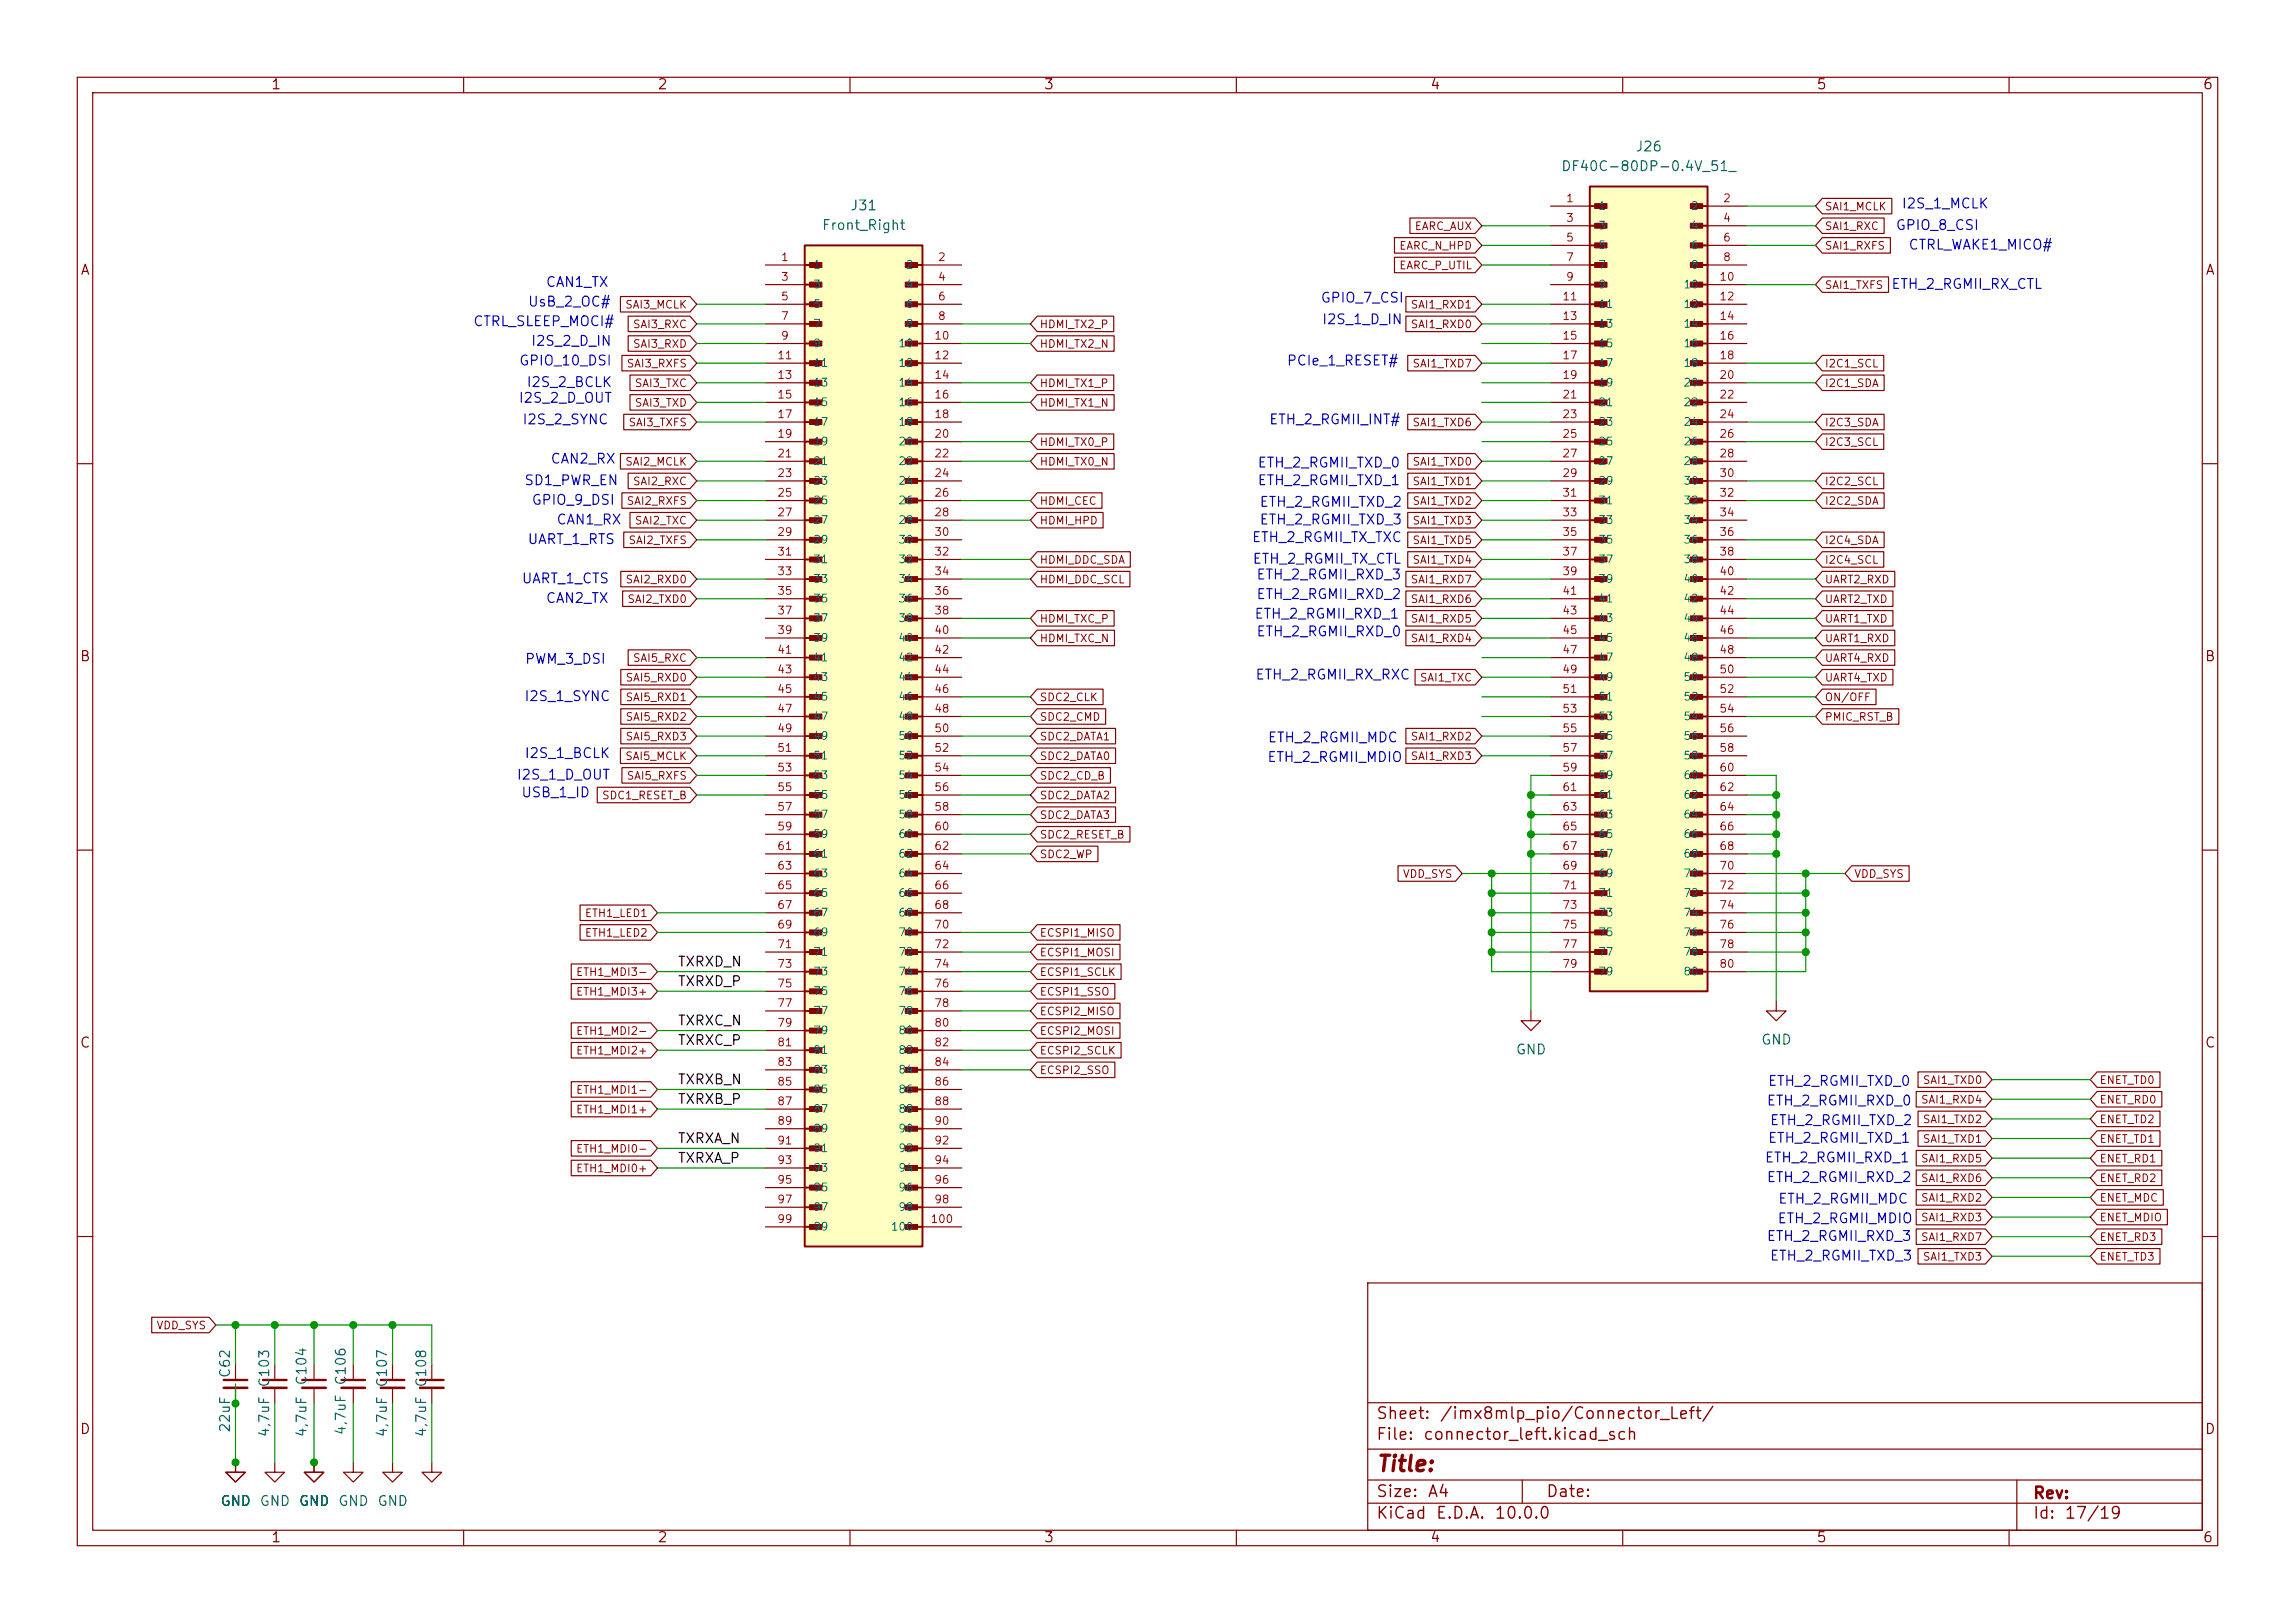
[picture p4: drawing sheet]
<svg xmlns="http://www.w3.org/2000/svg" width="297mm" height="210mm" viewBox="0 0 297 210" stroke-linecap="round" stroke-linejoin="round" font-family="sans-serif">
<defs><g id="words">
<text font-size="2" fill="#840000" x="178" y="190.9">Title:</text>
<g font-size="1.5" fill="#840000">
<text x="178" y="184">Sheet:</text>
<text x="186.2" y="184">/imx8mlp_pio/Connector_Left/</text>
<text x="178" y="186.7">File:</text>
<text x="184.1" y="186.7">connector_left.kicad_sch</text>
<text x="178" y="196.9">KiCad</text>
<text x="178" y="194.1">Size:</text>
<text x="184.7" y="194.1">A4</text>
<text x="185.7" y="196.9">E.D.A.</text>
<text x="193.3" y="196.9">10.0.0</text>
<text x="200" y="194.1">Date:</text>
<text x="263" y="194.3">Rev:</text>
<text x="263" y="196.9">Id:</text>
<text x="267.1" y="196.9">17/19</text>
</g>
<g font-size="1.3" fill="#840000">
<text x="35" y="11.9">1</text>
<text x="85" y="11.9">2</text>
<text x="135" y="11.9">3</text>
<text x="185" y="11.9">4</text>
<text x="235" y="11.9">5</text>
<text x="285" y="11.9">6</text>
<text x="10.3" y="35.9">A</text>
<text x="285.3" y="35.9">A</text>
<text x="10.3" y="85.9">B</text>
<text x="285.3" y="85.9">B</text>
<text x="10.3" y="135.9">C</text>
<text x="285.3" y="135.9">C</text>
<text x="10.3" y="185.9">D</text>
<text x="285.3" y="185.9">D</text>
<text x="35" y="199.9">1</text>
<text x="85" y="199.9">2</text>
<text x="135" y="199.9">3</text>
<text x="185" y="199.9">4</text>
<text x="235" y="199.9">5</text>
<text x="285" y="199.9">6</text>
</g>
<g font-size="1.3" fill="#006464">
<text x="201.9" y="22.5">DF40C-80DP-0.4V_51_</text>
<text x="211.6" y="19.9">J26</text>
<text x="110" y="27.5">J31</text>
<text x="106.3" y="30.1">Front_Right</text>
<text x="196.1" y="136.8">GND</text>
<text x="227.8" y="135.5">GND</text>
<text x="30.1" y="178.4" transform="rotate(-90 30.1 178.4)">C62</text>
<text x="35.2" y="179.6" transform="rotate(-90 35.2 179.6)">C103</text>
<text x="40" y="179.4" transform="rotate(-90 40 179.4)">C104</text>
<text x="45.1" y="179.4" transform="rotate(-90 45.1 179.4)">C106</text>
<text x="50.4" y="179.6" transform="rotate(-90 50.4 179.6)">C107</text>
<text x="55.5" y="179.6" transform="rotate(-90 55.5 179.6)">C108</text>
<text x="30.1" y="185.5" transform="rotate(-90 30.1 185.5)">22uF</text>
<text x="45.1" y="185.8" transform="rotate(-90 45.1 185.8)">4,7uF</text>
<text x="35.2" y="186.1" transform="rotate(-90 35.2 186.1)">4,7uF</text>
<text x="40" y="186.1" transform="rotate(-90 40 186.1)">4,7uF</text>
<text x="50.4" y="186.1" transform="rotate(-90 50.4 186.1)">4,7uF</text>
<text x="55.5" y="186.1" transform="rotate(-90 55.5 186.1)">4,7uF</text>
<text x="28.4" y="195.2">GND</text>
<text x="33.5" y="195.2">GND</text>
<text x="38.6" y="195.2">GND</text>
<text x="43.7" y="195.2">GND</text>
<text x="48.8" y="195.2">GND</text>
</g>
<g font-size="1.3" fill="#0000c2">
<text x="246" y="27.3">I2S_1_MCLK</text>
<text x="245.2" y="30.1">GPIO_8_CSI</text>
<text x="246.9" y="32.6">CTRL_WAKE1_MICO#</text>
<text x="68.2" y="40">UsB_2_OC#</text>
<text x="70.6" y="37.4">CAN1_TX</text>
<text x="170.8" y="39.5">GPIO_7_CSI</text>
<text x="244.7" y="37.7">ETH_2_RGMII_RX_CTL</text>
<text x="61.2" y="42.5">CTRL_SLEEP_MOCI#</text>
<text x="67.1" y="47.6">GPIO_10_DSI</text>
<text x="68.6" y="45.1">I2S_2_D_IN</text>
<text x="166.4" y="47.6">PCIe_1_RESET#</text>
<text x="171" y="42.3">I2S_1_D_IN</text>
<text x="67" y="52.4">I2S_2_D_OUT</text>
<text x="68.1" y="50.4">I2S_2_BCLK</text>
<text x="67.5" y="55.2">I2S_2_SYNC</text>
<text x="164.2" y="55.2">ETH_2_RGMII_INT#</text>
<text x="67.8" y="63.1">SD1_PWR_EN</text>
<text x="68.7" y="65.6">GPIO_9_DSI</text>
<text x="71.2" y="60.3">CAN2_RX</text>
<text x="162.7" y="60.8">ETH_2_RGMII_TXD_0</text>
<text x="162.7" y="63.1">ETH_2_RGMII_TXD_1</text>
<text x="162.9" y="65.9">ETH_2_RGMII_TXD_2</text>
<text x="68.2" y="70.7">UART_1_RTS</text>
<text x="71.9" y="68.2">CAN1_RX</text>
<text x="161.9" y="70.5">ETH_2_RGMII_TX_TXC</text>
<text x="162.9" y="68.2">ETH_2_RGMII_TXD_3</text>
<text x="67.4" y="75.8">UART_1_CTS</text>
<text x="162" y="73.3">ETH_2_RGMII_TX_CTL</text>
<text x="162.5" y="75.3">ETH_2_RGMII_RXD_3</text>
<text x="162.5" y="77.8">ETH_2_RGMII_RXD_2</text>
<text x="70.6" y="78.3">CAN2_TX</text>
<text x="162.3" y="80.4">ETH_2_RGMII_RXD_1</text>
<text x="162.5" y="82.7">ETH_2_RGMII_RXD_0</text>
<text x="67.8" y="86.2">PWM_3_DSI</text>
<text x="162.4" y="88.2">ETH_2_RGMII_RX_RXC</text>
<text x="67.8" y="91">I2S_1_SYNC</text>
<text x="66.8" y="101.2">I2S_1_D_OUT</text>
<text x="67.8" y="98.4">I2S_1_BCLK</text>
<text x="163.9" y="98.9">ETH_2_RGMII_MDIO</text>
<text x="164" y="96.4">ETH_2_RGMII_MDC</text>
<text x="67.4" y="103.5">USB_1_ID</text>
<text x="228.6" y="143.4">ETH_2_RGMII_RXD_0</text>
<text x="228.7" y="140.8">ETH_2_RGMII_TXD_0</text>
<text x="228.7" y="148.2">ETH_2_RGMII_TXD_1</text>
<text x="229" y="145.9">ETH_2_RGMII_TXD_2</text>
<text x="228.3" y="150.7">ETH_2_RGMII_RXD_1</text>
<text x="228.6" y="153.3">ETH_2_RGMII_RXD_2</text>
<text x="228.6" y="160.9">ETH_2_RGMII_RXD_3</text>
<text x="229.9" y="158.6">ETH_2_RGMII_MDIO</text>
<text x="230" y="156.1">ETH_2_RGMII_MDC</text>
<text x="229" y="163.4">ETH_2_RGMII_TXD_3</text>
</g>
<g font-size="1.3" fill="#0f0f0f">
<text x="87.6" y="125.4">TXRXD_N</text>
<text x="87.6" y="127.9">TXRXD_P</text>
<text x="87.6" y="135.5">TXRXC_P</text>
<text x="87.6" y="133">TXRXC_N</text>
<text x="87.6" y="143.2">TXRXB_P</text>
<text x="87.6" y="140.6">TXRXB_N</text>
<text x="87.6" y="148.2">TXRXA_N</text>
<text x="87.6" y="150.8">TXRXA_P</text>
</g>
<g font-size="1" fill="#a90000">
<text x="202.6" y="26.4">1</text>
<text x="202.6" y="29">3</text>
<text x="222.9" y="26.4">2</text>
<text x="222.9" y="29">4</text>
<text x="101" y="34">1</text>
<text x="121.3" y="34">2</text>
<text x="202.6" y="31.5">5</text>
<text x="202.6" y="34">7</text>
<text x="222.9" y="31.5">6</text>
<text x="222.9" y="34">8</text>
<text x="101" y="36.6">3</text>
<text x="101" y="39.1">5</text>
<text x="101" y="41.7">7</text>
<text x="121.3" y="36.6">4</text>
<text x="121.3" y="39.1">6</text>
<text x="121.3" y="41.7">8</text>
<text x="202.1" y="39.1">11</text>
<text x="202.1" y="41.7">13</text>
<text x="202.6" y="36.6">9</text>
<text x="222.4" y="36.6">10</text>
<text x="222.4" y="39.1">12</text>
<text x="222.4" y="41.7">14</text>
<text x="100.5" y="46.7">11</text>
<text x="101" y="44.2">9</text>
<text x="120.8" y="44.2">10</text>
<text x="120.8" y="46.7">12</text>
<text x="202.1" y="44.2">15</text>
<text x="202.1" y="46.7">17</text>
<text x="222.4" y="44.2">16</text>
<text x="222.4" y="46.7">18</text>
<text x="100.5" y="49.3">13</text>
<text x="100.5" y="51.8">15</text>
<text x="120.8" y="49.3">14</text>
<text x="120.8" y="51.8">16</text>
<text x="202.1" y="49.3">19</text>
<text x="202.1" y="51.8">21</text>
<text x="222.4" y="49.3">20</text>
<text x="222.4" y="51.8">22</text>
<text x="100.5" y="54.4">17</text>
<text x="100.5" y="56.9">19</text>
<text x="100.5" y="59.4">21</text>
<text x="120.8" y="54.4">18</text>
<text x="120.8" y="56.9">20</text>
<text x="120.8" y="59.4">22</text>
<text x="202.1" y="54.4">23</text>
<text x="202.1" y="56.9">25</text>
<text x="202.1" y="59.4">27</text>
<text x="222.4" y="54.4">24</text>
<text x="222.4" y="56.9">26</text>
<text x="222.4" y="59.4">28</text>
<text x="100.5" y="62">23</text>
<text x="100.5" y="64.5">25</text>
<text x="120.8" y="62">24</text>
<text x="120.8" y="64.5">26</text>
<text x="202.1" y="62">29</text>
<text x="202.1" y="64.5">31</text>
<text x="222.4" y="62">30</text>
<text x="222.4" y="64.5">32</text>
<text x="100.5" y="67.1">27</text>
<text x="100.5" y="69.6">29</text>
<text x="120.8" y="67.1">28</text>
<text x="120.8" y="69.6">30</text>
<text x="202.1" y="67.1">33</text>
<text x="202.1" y="69.6">35</text>
<text x="222.4" y="67.1">34</text>
<text x="222.4" y="69.6">36</text>
<text x="100.5" y="72.1">31</text>
<text x="100.5" y="74.7">33</text>
<text x="100.5" y="77.2">35</text>
<text x="120.8" y="72.1">32</text>
<text x="120.8" y="74.7">34</text>
<text x="120.8" y="77.2">36</text>
<text x="202.1" y="72.1">37</text>
<text x="202.1" y="74.7">39</text>
<text x="202.1" y="77.2">41</text>
<text x="222.4" y="72.1">38</text>
<text x="222.4" y="74.7">40</text>
<text x="222.4" y="77.2">42</text>
<text x="100.5" y="79.8">37</text>
<text x="100.5" y="82.3">39</text>
<text x="120.8" y="79.8">38</text>
<text x="120.8" y="82.3">40</text>
<text x="202.1" y="79.8">43</text>
<text x="202.1" y="82.3">45</text>
<text x="222.4" y="79.8">44</text>
<text x="222.4" y="82.3">46</text>
<text x="100.5" y="84.8">41</text>
<text x="100.5" y="87.4">43</text>
<text x="100.5" y="89.9">45</text>
<text x="120.8" y="84.8">42</text>
<text x="120.8" y="87.4">44</text>
<text x="120.8" y="89.9">46</text>
<text x="202.1" y="84.8">47</text>
<text x="202.1" y="87.4">49</text>
<text x="202.1" y="89.9">51</text>
<text x="222.4" y="84.8">48</text>
<text x="222.4" y="87.4">50</text>
<text x="222.4" y="89.9">52</text>
<text x="100.5" y="92.5">47</text>
<text x="100.5" y="95">49</text>
<text x="120.8" y="92.5">48</text>
<text x="120.8" y="95">50</text>
<text x="202.1" y="92.5">53</text>
<text x="202.1" y="95">55</text>
<text x="222.4" y="92.5">54</text>
<text x="222.4" y="95">56</text>
<text x="100.5" y="97.5">51</text>
<text x="100.5" y="100.1">53</text>
<text x="120.8" y="97.5">52</text>
<text x="120.8" y="100.1">54</text>
<text x="202.1" y="97.5">57</text>
<text x="202.1" y="100.1">59</text>
<text x="222.4" y="97.5">58</text>
<text x="222.4" y="100.1">60</text>
<text x="100.5" y="102.6">55</text>
<text x="100.5" y="105.2">57</text>
<text x="100.5" y="107.7">59</text>
<text x="120.8" y="102.6">56</text>
<text x="120.8" y="105.2">58</text>
<text x="120.8" y="107.7">60</text>
<text x="202.1" y="102.6">61</text>
<text x="202.1" y="105.2">63</text>
<text x="202.1" y="107.7">65</text>
<text x="222.4" y="102.6">62</text>
<text x="222.4" y="105.2">64</text>
<text x="222.4" y="107.7">66</text>
<text x="100.5" y="110.2">61</text>
<text x="100.5" y="112.8">63</text>
<text x="120.8" y="110.2">62</text>
<text x="120.8" y="112.8">64</text>
<text x="202.1" y="110.2">67</text>
<text x="202.1" y="112.8">69</text>
<text x="222.4" y="110.2">68</text>
<text x="222.4" y="112.8">70</text>
<text x="100.5" y="115.3">65</text>
<text x="100.5" y="117.9">67</text>
<text x="120.8" y="115.3">66</text>
<text x="120.8" y="117.9">68</text>
<text x="202.1" y="115.3">71</text>
<text x="202.1" y="117.9">73</text>
<text x="222.4" y="115.3">72</text>
<text x="222.4" y="117.9">74</text>
<text x="100.5" y="120.4">69</text>
<text x="100.5" y="122.9">71</text>
<text x="100.5" y="125.5">73</text>
<text x="120.8" y="120.4">70</text>
<text x="120.8" y="122.9">72</text>
<text x="120.8" y="125.5">74</text>
<text x="202.1" y="120.4">75</text>
<text x="202.1" y="122.9">77</text>
<text x="202.1" y="125.5">79</text>
<text x="222.4" y="120.4">76</text>
<text x="222.4" y="122.9">78</text>
<text x="222.4" y="125.5">80</text>
<text x="100.5" y="128">75</text>
<text x="100.5" y="130.6">77</text>
<text x="120.8" y="128">76</text>
<text x="120.8" y="130.6">78</text>
<text x="100.5" y="133.1">79</text>
<text x="100.5" y="135.6">81</text>
<text x="120.8" y="133.1">80</text>
<text x="120.8" y="135.6">82</text>
<text x="100.5" y="138.2">83</text>
<text x="100.5" y="140.7">85</text>
<text x="100.5" y="143.3">87</text>
<text x="120.8" y="138.2">84</text>
<text x="120.8" y="140.7">86</text>
<text x="120.8" y="143.3">88</text>
<text x="100.5" y="145.8">89</text>
<text x="100.5" y="148.3">91</text>
<text x="120.8" y="145.8">90</text>
<text x="120.8" y="148.3">92</text>
<text x="100.5" y="150.9">93</text>
<text x="100.5" y="153.4">95</text>
<text x="100.5" y="156">97</text>
<text x="120.8" y="150.9">94</text>
<text x="120.8" y="153.4">96</text>
<text x="120.8" y="156">98</text>
<text x="100.5" y="158.5">99</text>
<text x="120.3" y="158.5">100</text>
</g>
<g font-size="1" fill="#006464">
<text x="206.8" y="27.4">1</text>
<text x="206.8" y="29.9">3</text>
<text x="218.7" y="27.4">2</text>
<text x="218.7" y="29.9">4</text>
<text x="105.2" y="35">1</text>
<text x="117.1" y="35">2</text>
<text x="206.8" y="32.5">5</text>
<text x="206.8" y="35">7</text>
<text x="218.7" y="32.5">6</text>
<text x="218.7" y="35">8</text>
<text x="105.2" y="37.6">3</text>
<text x="105.2" y="40.1">5</text>
<text x="117.1" y="37.6">4</text>
<text x="117.1" y="40.1">6</text>
<text x="206.8" y="37.6">9</text>
<text x="206.8" y="40.1">11</text>
<text x="217.8" y="37.6">10</text>
<text x="217.8" y="40.1">12</text>
<text x="105.2" y="42.6">7</text>
<text x="105.2" y="45.2">9</text>
<text x="105.2" y="47.7">11</text>
<text x="116.2" y="45.2">10</text>
<text x="116.2" y="47.7">12</text>
<text x="117.1" y="42.6">8</text>
<text x="206.8" y="42.6">13</text>
<text x="206.8" y="45.2">15</text>
<text x="206.8" y="47.7">17</text>
<text x="217.8" y="42.6">14</text>
<text x="217.8" y="45.2">16</text>
<text x="217.8" y="47.7">18</text>
<text x="105.2" y="50.3">13</text>
<text x="105.2" y="52.8">15</text>
<text x="116.2" y="50.3">14</text>
<text x="116.2" y="52.8">16</text>
<text x="206.8" y="50.3">19</text>
<text x="206.8" y="52.8">21</text>
<text x="217.8" y="50.3">20</text>
<text x="217.8" y="52.8">22</text>
<text x="105.2" y="55.3">17</text>
<text x="105.2" y="57.9">19</text>
<text x="116.2" y="55.3">18</text>
<text x="116.2" y="57.9">20</text>
<text x="206.8" y="55.3">23</text>
<text x="206.8" y="57.9">25</text>
<text x="217.8" y="55.3">24</text>
<text x="217.8" y="57.9">26</text>
<text x="105.2" y="60.4">21</text>
<text x="105.2" y="63">23</text>
<text x="105.2" y="65.5">25</text>
<text x="116.2" y="60.4">22</text>
<text x="116.2" y="63">24</text>
<text x="116.2" y="65.5">26</text>
<text x="206.8" y="60.4">27</text>
<text x="206.8" y="63">29</text>
<text x="206.8" y="65.5">31</text>
<text x="217.8" y="60.4">28</text>
<text x="217.8" y="63">30</text>
<text x="217.8" y="65.5">32</text>
<text x="105.2" y="68">27</text>
<text x="105.2" y="70.6">29</text>
<text x="116.2" y="68">28</text>
<text x="116.2" y="70.6">30</text>
<text x="206.8" y="68">33</text>
<text x="206.8" y="70.6">35</text>
<text x="217.8" y="68">34</text>
<text x="217.8" y="70.6">36</text>
<text x="105.2" y="73.1">31</text>
<text x="105.2" y="75.7">33</text>
<text x="116.2" y="73.1">32</text>
<text x="116.2" y="75.7">34</text>
<text x="206.8" y="73.1">37</text>
<text x="206.8" y="75.7">39</text>
<text x="217.8" y="73.1">38</text>
<text x="217.8" y="75.7">40</text>
<text x="105.2" y="78.2">35</text>
<text x="105.2" y="80.7">37</text>
<text x="105.2" y="83.3">39</text>
<text x="116.2" y="78.2">36</text>
<text x="116.2" y="80.7">38</text>
<text x="116.2" y="83.3">40</text>
<text x="206.8" y="78.2">41</text>
<text x="206.8" y="80.7">43</text>
<text x="206.8" y="83.3">45</text>
<text x="217.8" y="78.2">42</text>
<text x="217.8" y="80.7">44</text>
<text x="217.8" y="83.3">46</text>
<text x="105.2" y="85.8">41</text>
<text x="105.2" y="88.4">43</text>
<text x="116.2" y="85.8">42</text>
<text x="116.2" y="88.4">44</text>
<text x="206.8" y="85.8">47</text>
<text x="206.8" y="88.4">49</text>
<text x="217.8" y="85.8">48</text>
<text x="217.8" y="88.4">50</text>
<text x="105.2" y="90.9">45</text>
<text x="105.2" y="93.4">47</text>
<text x="105.2" y="96">49</text>
<text x="116.2" y="90.9">46</text>
<text x="116.2" y="93.4">48</text>
<text x="116.2" y="96">50</text>
<text x="206.8" y="90.9">51</text>
<text x="206.8" y="93.4">53</text>
<text x="206.8" y="96">55</text>
<text x="217.8" y="90.9">52</text>
<text x="217.8" y="93.4">54</text>
<text x="217.8" y="96">56</text>
<text x="105.2" y="98.5">51</text>
<text x="105.2" y="101.1">53</text>
<text x="116.2" y="98.5">52</text>
<text x="116.2" y="101.1">54</text>
<text x="206.8" y="98.5">57</text>
<text x="206.8" y="101.1">59</text>
<text x="217.8" y="98.5">58</text>
<text x="217.8" y="101.1">60</text>
<text x="105.2" y="103.6">55</text>
<text x="105.2" y="106.1">57</text>
<text x="116.2" y="103.6">56</text>
<text x="116.2" y="106.1">58</text>
<text x="206.8" y="103.6">61</text>
<text x="206.8" y="106.1">63</text>
<text x="217.8" y="103.6">62</text>
<text x="217.8" y="106.1">64</text>
<text x="105.2" y="108.7">59</text>
<text x="105.2" y="111.2">61</text>
<text x="105.2" y="113.8">63</text>
<text x="116.2" y="108.7">60</text>
<text x="116.2" y="111.2">62</text>
<text x="116.2" y="113.8">64</text>
<text x="206.8" y="108.7">65</text>
<text x="206.8" y="111.2">67</text>
<text x="206.8" y="113.8">69</text>
<text x="217.8" y="108.7">66</text>
<text x="217.8" y="111.2">68</text>
<text x="217.8" y="113.8">70</text>
<text x="105.2" y="116.3">65</text>
<text x="105.2" y="118.8">67</text>
<text x="116.2" y="116.3">66</text>
<text x="116.2" y="118.8">68</text>
<text x="206.8" y="116.3">71</text>
<text x="206.8" y="118.8">73</text>
<text x="217.8" y="116.3">72</text>
<text x="217.8" y="118.8">74</text>
<text x="105.2" y="121.4">69</text>
<text x="105.2" y="123.9">71</text>
<text x="116.2" y="121.4">70</text>
<text x="116.2" y="123.9">72</text>
<text x="206.8" y="121.4">75</text>
<text x="206.8" y="123.9">77</text>
<text x="217.8" y="121.4">76</text>
<text x="217.8" y="123.9">78</text>
<text x="105.2" y="126.5">73</text>
<text x="105.2" y="129">75</text>
<text x="105.2" y="131.5">77</text>
<text x="116.2" y="126.5">74</text>
<text x="116.2" y="129">76</text>
<text x="116.2" y="131.5">78</text>
<text x="206.8" y="126.5">79</text>
<text x="217.8" y="126.5">80</text>
<text x="105.2" y="134.1">79</text>
<text x="105.2" y="136.6">81</text>
<text x="116.2" y="134.1">80</text>
<text x="116.2" y="136.6">82</text>
<text x="105.2" y="139.2">83</text>
<text x="105.2" y="141.7">85</text>
<text x="116.2" y="139.2">84</text>
<text x="116.2" y="141.7">86</text>
<text x="105.2" y="144.2">87</text>
<text x="105.2" y="146.8">89</text>
<text x="105.2" y="149.3">91</text>
<text x="116.2" y="144.2">88</text>
<text x="116.2" y="146.8">90</text>
<text x="116.2" y="149.3">92</text>
<text x="105.2" y="151.9">93</text>
<text x="105.2" y="154.4">95</text>
<text x="116.2" y="151.9">94</text>
<text x="116.2" y="154.4">96</text>
<text x="105.2" y="156.9">97</text>
<text x="105.2" y="159.5">99</text>
<text x="115.2" y="159.5">100</text>
<text x="116.2" y="156.9">98</text>
</g>
<g font-size="1" fill="#840000">
<text x="236.1" y="27.5">SAI1_MCLK</text>
<text x="181" y="32.6">EARC_N_HPD</text>
<text x="181" y="35.1">EARC_P_UTIL</text>
<text x="183" y="30">EARC_AUX</text>
<text x="236.1" y="30">SAI1_RXC</text>
<text x="236.1" y="32.6">SAI1_RXFS</text>
<text x="80.8" y="40.2">SAI3_MCLK</text>
<text x="182.5" y="40.2">SAI1_RXD1</text>
<text x="236.1" y="37.6">SAI1_TXFS</text>
<text x="81" y="47.8">SAI3_RXFS</text>
<text x="81.8" y="45.3">SAI3_RXD</text>
<text x="81.8" y="42.7">SAI3_RXC</text>
<text x="134.5" y="45.3">HDMI_TX2_N</text>
<text x="134.5" y="42.7">HDMI_TX2_P</text>
<text x="182.5" y="42.7">SAI1_RXD0</text>
<text x="182.7" y="47.8">SAI1_TXD7</text>
<text x="236.1" y="47.8">I2C1_SCL</text>
<text x="82.1" y="50.3">SAI3_TXC</text>
<text x="82.1" y="52.9">SAI3_TXD</text>
<text x="134.5" y="50.3">HDMI_TX1_P</text>
<text x="134.5" y="52.9">HDMI_TX1_N</text>
<text x="236.1" y="50.3">I2C1_SDA</text>
<text x="81.3" y="55.4">SAI3_TXFS</text>
<text x="134.5" y="58">HDMI_TX0_P</text>
<text x="182.7" y="55.4">SAI1_TXD6</text>
<text x="236.1" y="58">I2C3_SCL</text>
<text x="236.1" y="55.4">I2C3_SDA</text>
<text x="80.8" y="60.5">SAI2_MCLK</text>
<text x="81" y="65.6">SAI2_RXFS</text>
<text x="81.8" y="63">SAI2_RXC</text>
<text x="134.5" y="60.5">HDMI_TX0_N</text>
<text x="134.5" y="65.6">HDMI_CEC</text>
<text x="182.7" y="63">SAI1_TXD1</text>
<text x="182.7" y="65.6">SAI1_TXD2</text>
<text x="182.7" y="60.5">SAI1_TXD0</text>
<text x="236.1" y="65.6">I2C2_SDA</text>
<text x="236.1" y="63">I2C2_SCL</text>
<text x="81.3" y="70.7">SAI2_TXFS</text>
<text x="82.1" y="68.1">SAI2_TXC</text>
<text x="134.5" y="68.1">HDMI_HPD</text>
<text x="182.7" y="68.1">SAI1_TXD3</text>
<text x="182.7" y="70.7">SAI1_TXD5</text>
<text x="236.1" y="70.7">I2C4_SDA</text>
<text x="80.9" y="75.7">SAI2_RXD0</text>
<text x="134.5" y="73.2">HDMI_DDC_SDA</text>
<text x="134.5" y="75.7">HDMI_DDC_SCL</text>
<text x="182.5" y="75.7">SAI1_RXD7</text>
<text x="182.7" y="73.2">SAI1_TXD4</text>
<text x="236.1" y="75.7">UART2_RXD</text>
<text x="236.1" y="73.2">I2C4_SCL</text>
<text x="81.1" y="78.3">SAI2_TXD0</text>
<text x="134.5" y="83.4">HDMI_TXC_N</text>
<text x="134.5" y="80.8">HDMI_TXC_P</text>
<text x="182.5" y="80.8">SAI1_RXD5</text>
<text x="182.5" y="78.3">SAI1_RXD6</text>
<text x="182.5" y="83.4">SAI1_RXD4</text>
<text x="236.1" y="83.4">UART1_RXD</text>
<text x="236.1" y="78.3">UART2_TXD</text>
<text x="236.1" y="80.8">UART1_TXD</text>
<text x="80.9" y="88.4">SAI5_RXD0</text>
<text x="81.8" y="85.9">SAI5_RXC</text>
<text x="183.7" y="88.4">SAI1_TXC</text>
<text x="236.1" y="85.9">UART4_RXD</text>
<text x="236.1" y="88.4">UART4_TXD</text>
<text x="80.9" y="91">SAI5_RXD1</text>
<text x="80.9" y="93.5">SAI5_RXD2</text>
<text x="134.5" y="93.5">SDC2_CMD</text>
<text x="134.5" y="91">SDC2_CLK</text>
<text x="236.1" y="91">ON/OFF</text>
<text x="236.1" y="93.5">PMIC_RST_B</text>
<text x="80.8" y="98.6">SAI5_MCLK</text>
<text x="80.9" y="96.1">SAI5_RXD3</text>
<text x="81" y="101.1">SAI5_RXFS</text>
<text x="134.5" y="101.1">SDC2_CD_B</text>
<text x="134.5" y="98.6">SDC2_DATA0</text>
<text x="134.5" y="96.1">SDC2_DATA1</text>
<text x="182.5" y="96.1">SAI1_RXD2</text>
<text x="182.5" y="98.6">SAI1_RXD3</text>
<text x="77.8" y="103.7">SDC1_RESET_B</text>
<text x="134.5" y="103.7">SDC2_DATA2</text>
<text x="134.5" y="106.2">SDC2_DATA3</text>
<text x="134.5" y="108.8">SDC2_RESET_B</text>
<text x="134.5" y="111.3">SDC2_WP</text>
<text x="181.5" y="113.8">VDD_SYS</text>
<text x="239.9" y="113.8">VDD_SYS</text>
<text x="75.6" y="118.9">ETH1_LED1</text>
<text x="75.6" y="121.5">ETH1_LED2</text>
<text x="134.5" y="124">ECSPI1_MOSI</text>
<text x="134.5" y="121.5">ECSPI1_MISO</text>
<text x="74.5" y="129.1">ETH1_MDI3+</text>
<text x="74.5" y="126.5">ETH1_MDI3-</text>
<text x="134.5" y="126.5">ECSPI1_SCLK</text>
<text x="134.5" y="129.1">ECSPI1_SSO</text>
<text x="134.5" y="131.6">ECSPI2_MISO</text>
<text x="74.5" y="136.7">ETH1_MDI2+</text>
<text x="74.5" y="134.2">ETH1_MDI2-</text>
<text x="134.5" y="134.2">ECSPI2_MOSI</text>
<text x="134.5" y="136.7">ECSPI2_SCLK</text>
<text x="74.5" y="141.8">ETH1_MDI1-</text>
<text x="134.5" y="139.2">ECSPI2_SSO</text>
<text x="248.5" y="143">SAI1_RXD4</text>
<text x="248.8" y="140.5">SAI1_TXD0</text>
<text x="271.6" y="140.5">ENET_TD0</text>
<text x="271.6" y="143">ENET_RD0</text>
<text x="74.5" y="149.4">ETH1_MDI0-</text>
<text x="74.5" y="144.3">ETH1_MDI1+</text>
<text x="248.8" y="148.1">SAI1_TXD1</text>
<text x="248.8" y="145.6">SAI1_TXD2</text>
<text x="271.6" y="148.1">ENET_TD1</text>
<text x="271.6" y="145.6">ENET_TD2</text>
<text x="74.5" y="151.9">ETH1_MDI0+</text>
<text x="248.5" y="155.7">SAI1_RXD2</text>
<text x="248.5" y="153.2">SAI1_RXD6</text>
<text x="248.5" y="150.7">SAI1_RXD5</text>
<text x="271.6" y="150.7">ENET_RD1</text>
<text x="271.6" y="153.2">ENET_RD2</text>
<text x="271.6" y="155.7">ENET_MDC</text>
<text x="248.5" y="158.3">SAI1_RXD3</text>
<text x="248.5" y="160.8">SAI1_RXD7</text>
<text x="271.6" y="160.8">ENET_RD3</text>
<text x="271.6" y="158.3">ENET_MDIO</text>
<text x="248.8" y="163.4">SAI1_TXD3</text>
<text x="271.6" y="163.4">ENET_TD3</text>
<text x="20.2" y="172.3">VDD_SYS</text>
</g>
</g></defs>
<g fill="none" stroke="#840000" stroke-width=".15">
<path d="M10 10h277v190h-277zM12 12h273v186h-273zM60 10v2M110 10v2M160 10v2M210 10v2M260 10v2M10 60h2M285 60h2M10 110h2M285 110h2M10 160h2"/>
<path d="M177 166h108v32h-108zM285 160h2M60 198v2M110 198v2M160 198v2M177 194.5h108M177 191.5h108M177 187.5h108M177 181.5h108M197 191.5v3M210 198v2M260 198v2"/>
<path d="M261 191.5v6.5"/>
</g>
<path d="M104.1 31.8h15.3v129.5h-15.3z" fill="#ffffc2"/>
<g fill="none" stroke="#840000" stroke-width=".25">
<path d="M104.1 31.8h15.3v129.5h-15.3zM104.1 34.3h1.9M104.1 36.8h1.9M104.1 39.4h1.9M117.5 34.3h1.9M117.5 36.8h1.9M117.5 39.4h1.9M104.1 41.9h1.9M104.1 44.5h1.9M104.1 47h1.9M104.1 49.5h1.9M104.1 52.1h1.9"/>
<path d="M104.1 54.6h1.9M104.1 57.2h1.9M104.1 59.7h1.9M117.5 41.9h1.9M117.5 44.5h1.9M117.5 47h1.9M117.5 49.5h1.9M117.5 52.1h1.9M117.5 54.6h1.9M117.5 57.2h1.9M117.5 59.7h1.9M104.1 62.2h1.9"/>
<path d="M104.1 64.8h1.9M104.1 67.3h1.9M104.1 69.9h1.9M104.1 72.4h1.9M104.1 74.9h1.9M104.1 77.5h1.9M117.5 62.2h1.9M117.5 64.8h1.9M117.5 67.3h1.9M117.5 69.9h1.9M117.5 72.4h1.9M117.5 74.9h1.9"/>
<path d="M117.5 77.5h1.9M104.1 80h1.9M104.1 82.6h1.9M104.1 85.1h1.9M104.1 87.6h1.9M104.1 90.2h1.9M104.1 92.7h1.9M104.1 95.3h1.9M104.1 97.8h1.9M117.5 80h1.9M117.5 82.6h1.9M117.5 85.1h1.9"/>
<path d="M117.5 87.6h1.9M117.5 90.2h1.9M117.5 92.7h1.9M117.5 95.3h1.9M117.5 97.8h1.9M104.1 100.3h1.9M104.1 102.9h1.9M104.1 105.4h1.9M104.1 108h1.9M104.1 110.5h1.9M104.1 113h1.9M104.1 115.6h1.9"/>
<path d="M104.1 118.1h1.9M117.5 100.3h1.9M117.5 102.9h1.9M117.5 105.4h1.9M117.5 108h1.9M117.5 110.5h1.9M117.5 113h1.9M117.5 115.6h1.9M117.5 118.1h1.9M104.1 120.7h1.9M104.1 123.2h1.9M104.1 125.7h1.9"/>
<path d="M104.1 128.3h1.9M104.1 130.8h1.9M104.1 133.4h1.9M104.1 135.9h1.9M104.1 138.4h1.9M117.5 120.7h1.9M117.5 123.2h1.9M117.5 125.7h1.9M117.5 128.3h1.9M117.5 130.8h1.9M117.5 133.4h1.9M117.5 135.9h1.9"/>
<path d="M117.5 138.4h1.9M104.1 141h1.9M104.1 143.5h1.9M104.1 146.1h1.9M104.1 148.6h1.9M104.1 151.1h1.9M104.1 153.7h1.9M104.1 156.2h1.9M104.1 158.8h1.9M117.5 141h1.9M117.5 143.5h1.9M117.5 146.1h1.9"/>
<path d="M117.5 148.6h1.9M117.5 151.1h1.9M117.5 153.7h1.9M117.5 156.2h1.9M117.5 158.8h1.9"/>
</g>
<g fill="#840000" stroke="#840000" stroke-width=".13">
<path d="M104.8 34h1.6v.6h-1.6z"/>
<path d="M104.8 36.5h1.6v.6h-1.6z"/>
<path d="M104.8 39.1h1.6v.6h-1.6z"/>
<path d="M104.8 41.6h1.6v.6h-1.6z"/>
<path d="M104.8 44.1h1.6v.7h-1.6z"/>
<path d="M104.8 46.7h1.6v.6h-1.6z"/>
<path d="M104.8 49.2h1.6v.6h-1.6z"/>
<path d="M104.8 51.8h1.6v.6h-1.6z"/>
<path d="M104.8 54.3h1.6v.6h-1.6z"/>
<path d="M104.8 56.8h1.6v.7h-1.6z"/>
<path d="M104.8 59.4h1.6v.6h-1.6z"/>
<path d="M104.8 61.9h1.6v.6h-1.6z"/>
<path d="M104.8 64.5h1.6v.6h-1.6z"/>
<path d="M104.8 67h1.6v.6h-1.6z"/>
<path d="M104.8 69.5h1.6v.7h-1.6z"/>
<path d="M104.8 72.1h1.6v.6h-1.6z"/>
<path d="M104.8 74.6h1.6v.6h-1.6z"/>
<path d="M104.8 77.2h1.6v.6h-1.6z"/>
<path d="M104.8 79.7h1.6v.6h-1.6z"/>
<path d="M104.8 82.2h1.6v.7h-1.6z"/>
<path d="M104.8 84.8h1.6v.6h-1.6z"/>
<path d="M104.8 87.3h1.6v.6h-1.6z"/>
<path d="M104.8 89.9h1.6v.6h-1.6z"/>
<path d="M104.8 92.4h1.6v.6h-1.6z"/>
<path d="M104.8 94.9h1.6v.7h-1.6z"/>
<path d="M104.8 97.5h1.6v.6h-1.6z"/>
<path d="M104.8 100h1.6v.6h-1.6z"/>
<path d="M104.8 102.6h1.6v.6h-1.6z"/>
<path d="M104.8 105.1h1.6v.6h-1.6z"/>
<path d="M104.8 107.6h1.6v.7h-1.6z"/>
<path d="M104.8 110.2h1.6v.6h-1.6z"/>
<path d="M104.8 112.7h1.6v.6h-1.6z"/>
<path d="M104.8 115.3h1.6v.6h-1.6z"/>
<path d="M104.8 117.8h1.6v.6h-1.6z"/>
<path d="M104.8 120.3h1.6v.7h-1.6z"/>
<path d="M104.8 122.9h1.6v.6h-1.6z"/>
<path d="M104.8 125.4h1.6v.6h-1.6z"/>
<path d="M104.8 128h1.6v.6h-1.6z"/>
<path d="M104.8 130.5h1.6v.6h-1.6z"/>
<path d="M104.8 133h1.6v.7h-1.6z"/>
<path d="M104.8 135.6h1.6v.6h-1.6z"/>
<path d="M104.8 138.1h1.6v.6h-1.6z"/>
<path d="M104.8 140.7h1.6v.6h-1.6z"/>
<path d="M104.8 143.2h1.6v.6h-1.6z"/>
<path d="M104.8 145.7h1.6v.7h-1.6z"/>
<path d="M104.8 148.3h1.6v.6h-1.6z"/>
<path d="M104.8 150.8h1.6v.6h-1.6z"/>
<path d="M104.8 153.4h1.6v.6h-1.6z"/>
<path d="M104.8 155.9h1.6v.6h-1.6z"/>
<path d="M104.8 158.4h1.6v.7h-1.6z"/>
<path d="M117.2 34h1.5v.6h-1.5z"/>
<path d="M117.2 36.5h1.5v.6h-1.5z"/>
<path d="M117.2 39.1h1.5v.6h-1.5z"/>
<path d="M117.2 41.6h1.5v.6h-1.5z"/>
<path d="M117.2 44.1h1.5v.7h-1.5z"/>
<path d="M117.2 46.7h1.5v.6h-1.5z"/>
<path d="M117.2 49.2h1.5v.6h-1.5z"/>
<path d="M117.2 51.8h1.5v.6h-1.5z"/>
<path d="M117.2 54.3h1.5v.6h-1.5z"/>
<path d="M117.2 56.8h1.5v.7h-1.5z"/>
<path d="M117.2 59.4h1.5v.6h-1.5z"/>
<path d="M117.2 61.9h1.5v.6h-1.5z"/>
<path d="M117.2 64.5h1.5v.6h-1.5z"/>
<path d="M117.2 67h1.5v.6h-1.5z"/>
<path d="M117.2 69.5h1.5v.7h-1.5z"/>
<path d="M117.2 72.1h1.5v.6h-1.5z"/>
<path d="M117.2 74.6h1.5v.6h-1.5z"/>
<path d="M117.2 77.2h1.5v.6h-1.5z"/>
<path d="M117.2 79.7h1.5v.6h-1.5z"/>
<path d="M117.2 82.2h1.5v.7h-1.5z"/>
<path d="M117.2 84.8h1.5v.6h-1.5z"/>
<path d="M117.2 87.3h1.5v.6h-1.5z"/>
<path d="M117.2 89.9h1.5v.6h-1.5z"/>
<path d="M117.2 92.4h1.5v.6h-1.5z"/>
<path d="M117.2 94.9h1.5v.7h-1.5z"/>
<path d="M117.2 97.5h1.5v.6h-1.5z"/>
<path d="M117.2 100h1.5v.6h-1.5z"/>
<path d="M117.2 102.6h1.5v.6h-1.5z"/>
<path d="M117.2 105.1h1.5v.6h-1.5z"/>
<path d="M117.2 107.6h1.5v.7h-1.5z"/>
<path d="M117.2 110.2h1.5v.6h-1.5z"/>
<path d="M117.2 112.7h1.5v.6h-1.5z"/>
<path d="M117.2 115.3h1.5v.6h-1.5z"/>
<path d="M117.2 117.8h1.5v.6h-1.5z"/>
<path d="M117.2 120.3h1.5v.7h-1.5z"/>
<path d="M117.2 122.9h1.5v.6h-1.5z"/>
<path d="M117.2 125.4h1.5v.6h-1.5z"/>
<path d="M117.2 128h1.5v.6h-1.5z"/>
<path d="M117.2 130.5h1.5v.6h-1.5z"/>
<path d="M117.2 133h1.5v.7h-1.5z"/>
<path d="M117.2 135.6h1.5v.6h-1.5z"/>
<path d="M117.2 138.1h1.5v.6h-1.5z"/>
<path d="M117.2 140.7h1.5v.6h-1.5z"/>
<path d="M117.2 143.2h1.5v.6h-1.5z"/>
<path d="M117.2 145.7h1.5v.7h-1.5z"/>
<path d="M117.2 148.3h1.5v.6h-1.5z"/>
<path d="M117.2 150.8h1.5v.6h-1.5z"/>
<path d="M117.2 153.4h1.5v.6h-1.5z"/>
<path d="M117.2 155.9h1.5v.6h-1.5z"/>
<path d="M117.2 158.4h1.5v.7h-1.5z"/>
</g>
<g fill="none" stroke="#840000" stroke-width=".15">
<path d="M99.1 34.3h5M99.1 36.8h5M99.1 39.4h5M119.4 34.3h5.1M119.4 36.8h5.1M119.4 39.4h5.1M99.1 41.9h5M99.1 44.5h5M99.1 47h5M99.1 49.5h5M99.1 52.1h5M99.1 54.6h5"/>
<path d="M99.1 57.2h5M99.1 59.7h5M119.4 41.9h5.1M119.4 44.5h5.1M119.4 47h5.1M119.4 49.5h5.1M119.4 52.1h5.1M119.4 54.6h5.1M119.4 57.2h5.1M119.4 59.7h5.1M99.1 62.2h5M99.1 64.8h5"/>
<path d="M99.1 67.3h5M99.1 69.9h5M99.1 72.4h5M99.1 74.9h5M99.1 77.5h5M119.4 62.2h5.1M119.4 64.8h5.1M119.4 67.3h5.1M119.4 69.9h5.1M119.4 72.4h5.1M119.4 74.9h5.1M119.4 77.5h5.1"/>
<path d="M99.1 80h5M99.1 82.6h5M99.1 85.1h5M99.1 87.6h5M99.1 90.2h5M99.1 92.7h5M99.1 95.3h5M99.1 97.8h5M119.4 80h5.1M119.4 82.6h5.1M119.4 85.1h5.1M119.4 87.6h5.1"/>
<path d="M119.4 90.2h5.1M119.4 92.7h5.1M119.4 95.3h5.1M119.4 97.8h5.1M99.1 100.3h5M99.1 102.9h5M99.1 105.4h5M99.1 108h5M99.1 110.5h5M99.1 113h5M99.1 115.6h5M99.1 118.1h5"/>
<path d="M119.4 100.3h5.1M119.4 102.9h5.1M119.4 105.4h5.1M119.4 108h5.1M119.4 110.5h5.1M119.4 113h5.1M119.4 115.6h5.1M119.4 118.1h5.1M99.1 120.7h5M99.1 123.2h5M99.1 125.7h5M99.1 128.3h5"/>
<path d="M99.1 130.8h5M99.1 133.4h5M99.1 135.9h5M99.1 138.4h5M119.4 120.7h5.1M119.4 123.2h5.1M119.4 125.7h5.1M119.4 128.3h5.1M119.4 130.8h5.1M119.4 133.4h5.1M119.4 135.9h5.1M119.4 138.4h5.1"/>
<path d="M198.1 130.8v1.3h1.3l-1.3 1.3-1.3-1.3h1.3M229.9 129.5v1.3h1.2l-1.2 1.3-1.3-1.3h1.3M99.1 141h5M99.1 143.5h5M99.1 146.1h5M99.1 148.6h5M99.1 151.1h5M99.1 153.7h5M99.1 156.2h5M99.1 158.8h5M119.4 141h5.1M119.4 143.5h5.1"/>
<path d="M119.4 146.1h5.1M119.4 148.6h5.1M119.4 151.1h5.1M119.4 153.7h5.1M119.4 156.2h5.1M119.4 158.8h5.1M30.5 176.5v2.1M30.5 179.6v2M45.7 176.5v2.1M45.7 179.6v2M50.8 176.5v2.1M50.8 179.6v2"/>
<path d="M55.9 176.5v2.1M55.9 179.6v2M30.5 189.2v1.3h1.2l-1.2 1.3-1.3-1.3h1.3M35.6 189.2v1.3h1.2l-1.2 1.3-1.3-1.3h1.3M40.6 189.2v1.3h1.3l-1.3 1.3-1.2-1.3h1.2M45.7 189.2v1.3h1.3l-1.3 1.3-1.3-1.3h1.3M50.8 189.2v1.3h1.3l-1.3 1.3-1.3-1.3h1.3M55.9 189.2v1.3h1.2l-1.2 1.3-1.3-1.3h1.3"/>
</g>
<path d="M29 178.6h3M44.2 178.6h3M49.3 178.6h3M54.4 178.6h3" fill="none" stroke="#840000" stroke-width=".3"/>
<path d="M29 179.6h3M44.2 179.6h3M49.3 179.6h3M54.4 179.6h3" fill="none" stroke="#840000" stroke-width=".33"/>
<path d="M205.7 24.1h15.3v104.2h-15.3z" fill="#ffffc2"/>
<g fill="none" stroke="#840000" stroke-width=".25">
<path d="M205.7 24.1h15.3v104.2h-15.3zM205.7 26.7h1.9M205.7 29.2h1.9M205.7 31.8h1.9M205.7 34.3h1.9M205.7 36.8h1.9M205.7 39.4h1.9M219.1 26.7h1.9M219.1 29.2h1.9M219.1 31.8h1.9M219.1 34.3h1.9M219.1 36.8h1.9"/>
<path d="M219.1 39.4h1.9M205.7 41.9h1.9M205.7 44.5h1.9M205.7 47h1.9M205.7 49.5h1.9M205.7 52.1h1.9M205.7 54.6h1.9M205.7 57.2h1.9M205.7 59.7h1.9M219.1 41.9h1.9M219.1 44.5h1.9M219.1 47h1.9"/>
<path d="M219.1 49.5h1.9M219.1 52.1h1.9M219.1 54.6h1.9M219.1 57.2h1.9M219.1 59.7h1.9M205.7 62.2h1.9M205.7 64.8h1.9M205.7 67.3h1.9M205.7 69.9h1.9M205.7 72.4h1.9M205.7 74.9h1.9M205.7 77.5h1.9"/>
<path d="M219.1 62.2h1.9M219.1 64.8h1.9M219.1 67.3h1.9M219.1 69.9h1.9M219.1 72.4h1.9M219.1 74.9h1.9M219.1 77.5h1.9M205.7 80h1.9M205.7 82.6h1.9M205.7 85.1h1.9M205.7 87.6h1.9M205.7 90.2h1.9"/>
<path d="M205.7 92.7h1.9M205.7 95.3h1.9M205.7 97.8h1.9M219.1 80h1.9M219.1 82.6h1.9M219.1 85.1h1.9M219.1 87.6h1.9M219.1 90.2h1.9M219.1 92.7h1.9M219.1 95.3h1.9M219.1 97.8h1.9M205.7 100.3h1.9"/>
<path d="M205.7 102.9h1.9M205.7 105.4h1.9M205.7 108h1.9M205.7 110.5h1.9M205.7 113h1.9M205.7 115.6h1.9M205.7 118.1h1.9M219.1 100.3h1.9M219.1 102.9h1.9M219.1 105.4h1.9M219.1 108h1.9M219.1 110.5h1.9"/>
<path d="M219.1 113h1.9M219.1 115.6h1.9M219.1 118.1h1.9M205.7 120.7h1.9M205.7 123.2h1.9M205.7 125.7h1.9M219.1 120.7h1.9M219.1 123.2h1.9M219.1 125.7h1.9"/>
</g>
<g fill="#840000" stroke="#840000" stroke-width=".13">
<path d="M206.4 26.4h1.6v.6h-1.6z"/>
<path d="M206.4 28.9h1.6v.6h-1.6z"/>
<path d="M206.4 31.4h1.6v.7h-1.6z"/>
<path d="M206.4 34h1.6v.6h-1.6z"/>
<path d="M206.4 36.5h1.6v.6h-1.6z"/>
<path d="M206.4 39.1h1.6v.6h-1.6z"/>
<path d="M206.4 41.6h1.6v.6h-1.6z"/>
<path d="M206.4 44.1h1.6v.7h-1.6z"/>
<path d="M206.4 46.7h1.6v.6h-1.6z"/>
<path d="M206.4 49.2h1.6v.6h-1.6z"/>
<path d="M206.4 51.8h1.6v.6h-1.6z"/>
<path d="M206.4 54.3h1.6v.6h-1.6z"/>
<path d="M206.4 56.8h1.6v.7h-1.6z"/>
<path d="M206.4 59.4h1.6v.6h-1.6z"/>
<path d="M206.4 61.9h1.6v.6h-1.6z"/>
<path d="M206.4 64.5h1.6v.6h-1.6z"/>
<path d="M206.4 67h1.6v.6h-1.6z"/>
<path d="M206.4 69.5h1.6v.7h-1.6z"/>
<path d="M206.4 72.1h1.6v.6h-1.6z"/>
<path d="M206.4 74.6h1.6v.6h-1.6z"/>
<path d="M206.4 77.2h1.6v.6h-1.6z"/>
<path d="M206.4 79.7h1.6v.6h-1.6z"/>
<path d="M206.4 82.2h1.6v.7h-1.6z"/>
<path d="M206.4 84.8h1.6v.6h-1.6z"/>
<path d="M206.4 87.3h1.6v.6h-1.6z"/>
<path d="M206.4 89.9h1.6v.6h-1.6z"/>
<path d="M206.4 92.4h1.6v.6h-1.6z"/>
<path d="M206.4 94.9h1.6v.7h-1.6z"/>
<path d="M206.4 97.5h1.6v.6h-1.6z"/>
<path d="M206.4 100h1.6v.6h-1.6z"/>
<path d="M206.4 102.6h1.6v.6h-1.6z"/>
<path d="M206.4 105.1h1.6v.6h-1.6z"/>
<path d="M206.4 107.6h1.6v.7h-1.6z"/>
<path d="M206.4 110.2h1.6v.6h-1.6z"/>
<path d="M206.4 112.7h1.6v.6h-1.6z"/>
<path d="M206.4 115.3h1.6v.6h-1.6z"/>
<path d="M206.4 117.8h1.6v.6h-1.6z"/>
<path d="M206.4 120.3h1.6v.7h-1.6z"/>
<path d="M206.4 122.9h1.6v.6h-1.6z"/>
<path d="M206.4 125.4h1.6v.6h-1.6z"/>
<path d="M218.8 26.4h1.5v.6h-1.5z"/>
<path d="M218.8 28.9h1.5v.6h-1.5z"/>
<path d="M218.8 31.4h1.5v.7h-1.5z"/>
<path d="M218.8 34h1.5v.6h-1.5z"/>
<path d="M218.8 36.5h1.5v.6h-1.5z"/>
<path d="M218.8 39.1h1.5v.6h-1.5z"/>
<path d="M218.8 41.6h1.5v.6h-1.5z"/>
<path d="M218.8 44.1h1.5v.7h-1.5z"/>
<path d="M218.8 46.7h1.5v.6h-1.5z"/>
<path d="M218.8 49.2h1.5v.6h-1.5z"/>
<path d="M218.8 51.8h1.5v.6h-1.5z"/>
<path d="M218.8 54.3h1.5v.6h-1.5z"/>
<path d="M218.8 56.8h1.5v.7h-1.5z"/>
<path d="M218.8 59.4h1.5v.6h-1.5z"/>
<path d="M218.8 61.9h1.5v.6h-1.5z"/>
<path d="M218.8 64.5h1.5v.6h-1.5z"/>
<path d="M218.8 67h1.5v.6h-1.5z"/>
<path d="M218.8 69.5h1.5v.7h-1.5z"/>
<path d="M218.8 72.1h1.5v.6h-1.5z"/>
<path d="M218.8 74.6h1.5v.6h-1.5z"/>
<path d="M218.8 77.2h1.5v.6h-1.5z"/>
<path d="M218.8 79.7h1.5v.6h-1.5z"/>
<path d="M218.8 82.2h1.5v.7h-1.5z"/>
<path d="M218.8 84.8h1.5v.6h-1.5z"/>
<path d="M218.8 87.3h1.5v.6h-1.5z"/>
<path d="M218.8 89.9h1.5v.6h-1.5z"/>
<path d="M218.8 92.4h1.5v.6h-1.5z"/>
<path d="M218.8 94.9h1.5v.7h-1.5z"/>
<path d="M218.8 97.5h1.5v.6h-1.5z"/>
<path d="M218.8 100h1.5v.6h-1.5z"/>
<path d="M218.8 102.6h1.5v.6h-1.5z"/>
<path d="M218.8 105.1h1.5v.6h-1.5z"/>
<path d="M218.8 107.6h1.5v.7h-1.5z"/>
<path d="M218.8 110.2h1.5v.6h-1.5z"/>
<path d="M218.8 112.7h1.5v.6h-1.5z"/>
<path d="M218.8 115.3h1.5v.6h-1.5z"/>
<path d="M218.8 117.8h1.5v.6h-1.5z"/>
<path d="M218.8 120.3h1.5v.7h-1.5z"/>
<path d="M218.8 122.9h1.5v.6h-1.5z"/>
<path d="M218.8 125.4h1.5v.6h-1.5z"/>
</g>
<g fill="none" stroke="#840000" stroke-width=".15">
<path d="M80.3 38.4h9l.9 1-.9 1h-9zM180.5 30.7h10.4l.9 1.1-.9 1h-10.4zM180.5 33.3h10.4l.9 1-.9 1h-10.4zM181.9 38.4h9l.9 1-.9 1h-9zM182.5 28.2h8.4l.9 1-.9 1h-8.4zM200.7 26.7h5M200.7 29.2h5M200.7 31.8h5M200.7 34.3h5M200.7 36.8h5M200.7 39.4h5M221 26.7h5.1"/>
<path d="M221 29.2h5.1M221 31.8h5.1M221 34.3h5.1M221 36.8h5.1M221 39.4h5.1M235.8 35.8h8.6v2h-8.6l-.9-1zM235.8 28.2h8v2h-8l-.9-1zM235.8 25.7h9v2h-9l-.9-1zM235.8 30.7h8.8v2.1h-8.8l-.9-1zM80.3 58.7h9l.9 1-.9 1h-9zM80.5 46h8.8l.9 1-.9 1h-8.8zM80.7 53.6h8.6l.9 1-.9 1h-8.6z"/>
<path d="M81.3 43.4h8l.9 1.1-.9 1h-8zM81.3 40.9h8l.9 1-.9 1h-8zM81.5 48.5h7.8l.9 1-.9 1h-7.8zM81.5 51.1h7.8l.9 1-.9 1h-7.8zM134.2 43.4h10v2.1h-10l-.9-1zM134.2 58.7h10v2h-10l-.9-1zM134.2 48.5h9.9v2h-9.9l-.9-1zM134.2 56.1h9.9v2.1h-9.9l-.9-1zM134.2 40.9h9.9v2h-9.9l-.9-1zM134.2 51.1h10v2h-10l-.9-1zM181.9 40.9h9l.9 1-.9 1h-9zM182.2 58.7h8.7l.9 1-.9 1h-8.7z"/>
<path d="M182.2 46h8.7l.9 1-.9 1h-8.7zM182.2 53.6h8.7l.9 1-.9 1h-8.7zM200.7 41.9h5M200.7 44.5h5M200.7 47h5M200.7 49.5h5M200.7 52.1h5M200.7 54.6h5M200.7 57.2h5M200.7 59.7h5M221 41.9h5.1M221 44.5h5.1"/>
<path d="M221 47h5.1M221 49.5h5.1M221 52.1h5.1M221 54.6h5.1M221 57.2h5.1M221 59.7h5.1M235.8 56.1h8v2.1h-8l-.9-1zM235.8 48.5h8v2h-8l-.9-1zM235.8 53.6h8v2h-8l-.9-1zM235.8 46h8v2h-8l-.9-1zM80.3 73.9h9l.9 1-.9 1h-9zM80.5 63.8h8.8l.9 1-.9 1h-8.8z"/>
<path d="M80.6 76.5h8.7l.9 1-.9 1h-8.7zM80.7 68.8h8.6l.9 1.1-.9 1h-8.6zM81.3 61.2h8l.9 1-.9 1h-8zM81.5 66.3h7.8l.9 1-.9 1h-7.8zM134.2 79h10v2h-10l-.9-1zM134.2 71.4h12.1v2h-12.1l-.9-1zM134.2 63.8h8.4v2h-8.4l-.9-1zM134.2 66.3h8.6v2h-8.6l-.9-1zM134.2 73.9h12v2h-12l-.9-1zM181.9 73.9h9l.9 1-.9 1h-9zM181.9 79h9l.9 1-.9 1h-9zM181.9 76.5h9l.9 1-.9 1h-9z"/>
<path d="M182.2 66.3h8.7l.9 1-.9 1h-8.7zM182.2 61.2h8.7l.9 1-.9 1h-8.7zM182.2 63.8h8.7l.9 1-.9 1h-8.7zM182.2 71.4h8.7l.9 1-.9 1h-8.7zM182.2 68.8h8.7l.9 1.1-.9 1h-8.7zM200.7 62.2h5M200.7 64.8h5M200.7 67.3h5M200.7 69.9h5M200.7 72.4h5M200.7 74.9h5M200.7 77.5h5"/>
<path d="M221 62.2h5.1M221 64.8h5.1M221 67.3h5.1M221 69.9h5.1M221 72.4h5.1M221 74.9h5.1M221 77.5h5.1M235.8 63.8h8v2h-8l-.9-1zM235.8 61.2h8v2h-8l-.9-1zM235.8 73.9h9.4v2h-9.4l-.9-1zM235.8 76.5h9.2v2h-9.2l-.9-1zM235.8 68.8h8v2.1h-8l-.9-1z"/>
<path d="M235.8 71.4h8v2h-8l-.9-1zM235.8 79h9.2v2h-9.2l-.9-1zM80.3 96.8h9l.9 1-.9 1h-9zM80.3 86.6h9l.9 1-.9 1h-9zM80.3 94.2h9l.9 1.1-.9 1h-9zM80.3 89.2h9l.9 1-.9 1h-9zM80.3 91.7h9l.9 1-.9 1h-9zM80.5 99.3h8.8l.9 1-.9 1h-8.8zM81.3 84.1h8l.9 1-.9 1h-8zM134.2 91.7h8.9v2h-8.9l-.9-1zM134.2 81.5h10v2.1h-10l-.9-1zM134.2 89.2h8.6v2h-8.6l-.9-1z"/>
<path d="M134.2 99.3h9.5v2h-9.5l-.9-1zM134.2 96.8h10.2v2h-10.2l-.9-1zM134.2 94.2h10.2v2.1h-10.2l-.9-1zM181.9 94.2h9l.9 1.1-.9 1h-9zM181.9 96.8h9l.9 1-.9 1h-9zM181.9 81.5h9l.9 1.1-.9 1h-9zM183.1 86.6h7.8l.9 1-.9 1h-7.8zM200.7 80h5M200.7 82.6h5M200.7 85.1h5M200.7 87.6h5M200.7 90.2h5"/>
<path d="M200.7 92.7h5M200.7 95.3h5M200.7 97.8h5M221 80h5.1M221 82.6h5.1M221 85.1h5.1M221 87.6h5.1M221 90.2h5.1M221 92.7h5.1M221 95.3h5.1M221 97.8h5.1M235.8 89.2h7v2h-7l-.9-1z"/>
<path d="M235.8 81.5h9.4v2.1h-9.4l-.9-1zM235.8 84.1h9.4v2h-9.4l-.9-1zM235.8 86.6h9.2v2h-9.2l-.9-1zM235.8 91.7h9.9v2h-9.9l-.9-1zM75.1 117.1h9.1l.9 1-.9 1h-9.1zM75.1 119.6h9.1l.9 1.1-.9 1h-9.1zM77.3 101.9h12l.9 1-.9 1h-12zM134.2 106.9h12v2.1h-12l-.9-1zM134.2 109.5h7.9v2h-7.9l-.9-1zM134.2 119.6h10.7v2.1h-10.7l-.9-1zM134.2 101.9h10.2v2h-10.2l-.9-1zM134.2 104.4h10.2v2h-10.2l-.9-1z"/>
<path d="M180.9 112h7.5l.8 1-.8 1h-7.5zM200.7 100.3h5M200.7 102.9h5M200.7 105.4h5M200.7 108h5M200.7 110.5h5M200.7 113h5M200.7 115.6h5M200.7 118.1h5M221 100.3h5.1M221 102.9h5.1M221 105.4h5.1"/>
<path d="M221 108h5.1M221 110.5h5.1M221 113h5.1M221 115.6h5.1M221 118.1h5.1M239.6 112h7.5v2h-7.5l-.8-1zM73.9 134.9h10.3l.9 1-.9 1h-10.3zM73.9 132.3h10.3l.9 1.1-.9 1h-10.3zM73.9 140h10.3l.9 1-.9 1h-10.3zM73.9 127.3h10.3l.9 1-.9 1h-10.3zM73.9 124.7h10.3l.9 1-.9 1h-10.3zM134.2 122.2h10.7v2h-10.7l-.9-1z"/>
<path d="M134.2 124.7h10.9v2h-10.9l-.9-1zM134.2 137.4h10.1v2h-10.1l-.9-1zM134.2 132.3h10.7v2.1h-10.7l-.9-1zM134.2 134.9h10.9v2h-10.9l-.9-1zM134.2 127.3h10.1v2h-10.1l-.9-1zM134.2 129.8h10.7v2h-10.7l-.9-1zM200.7 120.7h5M200.7 123.2h5M200.7 125.7h5M221 120.7h5.1M221 123.2h5.1M221 125.7h5.1"/>
<path d="M248.2 138.7h8.7l.9 1-.9 1h-8.7zM271.4 138.7h8.1v2h-8.1l-.9-1zM73.9 147.6h10.3l.9 1-.9 1h-10.3zM73.9 150.1h10.3l.9 1-.9 1h-10.3zM73.9 142.5h10.3l.9 1-.9 1h-10.3zM248 153.9h8.9l.9 1-.9 1h-8.9zM248 156.5h8.9l.9 1-.9 1h-8.9zM248 151.4h8.9l.9 1-.9 1h-8.9zM248 159h8.9l.9 1-.9 1h-8.9zM248 148.9h8.9l.9 1-.9 1h-8.9zM248 141.2h8.9l.9 1-.9 1h-8.9zM248.2 146.3h8.7l.9 1-.9 1h-8.7z"/>
<path d="M248.2 143.8h8.7l.9 1-.9 1h-8.7zM271.4 148.9h8.4v2h-8.4l-.9-1zM271.4 146.3h8.1v2h-8.1l-.9-1zM271.4 141.2h8.4v2h-8.4l-.9-1zM271.4 143.8h8.1v2h-8.1l-.9-1zM271.4 159h8.4v2h-8.4l-.9-1zM271.4 151.4h8.4v2h-8.4l-.9-1zM271.4 156.5h9.1v2h-9.1l-.9-1zM271.4 153.9h8.6v2h-8.6l-.9-1zM19.6 170.4h7.5l.8 1.1-.8 1h-7.5zM35.6 176.5v2.1M35.6 179.6v2"/>
<path d="M40.6 176.5v2.1M40.6 179.6v2M248.2 161.6h8.7l.9 1-.9 1h-8.7zM271.4 161.6h8.1v2h-8.1l-.9-1z"/>
</g>
<path d="M34 178.6h3.1M39.1 178.6h3.1" fill="none" stroke="#840000" stroke-width=".3"/>
<path d="M34 179.6h3.1M39.1 179.6h3.1" fill="none" stroke="#840000" stroke-width=".33"/>
<g fill="none" stroke="#009600" stroke-width=".15">
<path d="M90.2 39.4h8.9M191.8 39.4h8.9M191.8 29.2h8.9M191.8 31.8h8.9M191.8 34.3h8.9M226.1 26.7h8.8M226.1 29.2h8.8M226.1 36.8h8.8M226.1 31.8h8.8M90.2 59.7h8.9M90.2 54.6h8.9M90.2 47h8.9"/>
<path d="M90.2 41.9h8.9M90.2 44.5h8.9M90.2 49.5h8.9M90.2 52.1h8.9M124.5 59.7h8.8M124.5 57.2h8.8M124.5 41.9h8.8M124.5 44.5h8.8M124.5 49.5h8.8M124.5 52.1h8.8M191.8 59.7h8.9M191.8 57.2h8.9"/>
<path d="M191.8 54.6h8.9M191.8 47h8.9M191.8 41.9h8.9M191.8 44.5h8.9M191.8 49.5h8.9M191.8 52.1h8.9M226.1 57.2h8.8M226.1 54.6h8.8M226.1 47h8.8M226.1 49.5h8.8M90.2 69.9h8.9M90.2 62.2h8.9"/>
<path d="M90.2 64.8h8.9M90.2 67.3h8.9M90.2 77.5h8.9M90.2 74.9h8.9M124.5 72.4h8.8M124.5 64.8h8.8M124.5 67.3h8.8M124.5 74.9h8.8M191.8 72.4h8.9M191.8 69.9h8.9M191.8 62.2h8.9M191.8 64.8h8.9"/>
<path d="M191.8 67.3h8.9M191.8 77.5h8.9M191.8 74.9h8.9M226.1 72.4h8.8M226.1 69.9h8.8M226.1 62.2h8.8M226.1 64.8h8.8M226.1 77.5h8.8M226.1 74.9h8.8M90.2 85.1h8.9M90.2 92.7h8.9M90.2 87.6h8.9"/>
<path d="M90.2 90.2h8.9M90.2 95.3h8.9M90.2 97.8h8.9M124.5 80h8.8M124.5 82.6h8.8M124.5 92.7h8.8M124.5 90.2h8.8M124.5 95.3h8.8M124.5 97.8h8.8M191.8 85.1h8.9M191.8 80h8.9M191.8 82.6h8.9"/>
<path d="M191.8 92.7h8.9M191.8 87.6h8.9M191.8 90.2h8.9M191.8 95.3h8.9M191.8 97.8h8.9M226.1 85.1h8.8M226.1 80h8.8M226.1 82.6h8.8M226.1 92.7h8.8M226.1 87.6h8.8M226.1 90.2h8.8M85.1 118.1h14"/>
<path d="M90.2 102.9h8.9M90.2 100.3h8.9M124.5 102.9h8.8M124.5 108h8.8M124.5 110.5h8.8M124.5 105.4h8.8M124.5 100.3h8.8M189.2 113h11.5M193 118.1h7.7M193 113v12.7h7.7M193 115.6h7.7M198.1 102.9h2.6"/>
<path d="M198.1 108h2.6M198.1 110.5h2.6M198.1 105.4h2.6M200.7 100.3h-2.6v30.5M226.1 102.9h3.8M226.1 118.1h7.6M226.1 108h3.8M226.1 100.3h3.8v29.2M226.1 110.5h3.8M226.1 105.4h3.8M226.1 113h12.7M226.1 115.6h7.6"/>
<path d="M233.7 113v12.7h-7.6M85.1 133.4h14M85.1 120.7h14M85.1 135.9h14M85.1 128.3h14M85.1 125.7h14M124.5 133.4h8.8M124.5 120.7h8.8M124.5 135.9h8.8M124.5 128.3h8.8M124.5 138.4h8.8M124.5 130.8h8.8"/>
<path d="M124.5 123.2h8.8M124.5 125.7h8.8M193 120.7h7.7M193 123.2h7.7M226.1 120.7h7.6M226.1 123.2h7.6M257.8 139.7h12.7M85.1 141h14M85.1 143.5h14M85.1 151.1h14M85.1 148.6h14M257.8 152.4h12.7"/>
<path d="M257.8 142.2h12.7M257.8 147.3h12.7M257.8 149.9h12.7M257.8 154.9h12.7M257.8 157.5h12.7M257.8 144.8h12.7M27.9 171.5h28v5M30.5 171.5v5M30.5 179.1v10.1M35.6 171.5v5M40.6 171.5v5M45.7 171.5v5"/>
<path d="M50.8 171.5v5M257.8 160h12.7M257.8 162.6h12.7M35.6 181.6v7.6M40.6 181.6v7.6M45.7 181.6v7.6M50.8 181.6v7.6M55.9 181.6v7.6"/>
</g>
<g fill="#009600" stroke="#009600" stroke-width=".13">
<circle cx="229.9" cy="102.9" r=".46"/>
<circle cx="229.9" cy="105.4" r=".46"/>
<circle cx="233.7" cy="113" r=".46"/>
<circle cx="233.7" cy="115.6" r=".46"/>
<circle cx="229.9" cy="110.5" r=".46"/>
<circle cx="229.9" cy="108" r=".46"/>
<circle cx="233.7" cy="120.7" r=".46"/>
<circle cx="233.7" cy="118.1" r=".46"/>
<circle cx="233.7" cy="123.2" r=".46"/>
<circle cx="198.1" cy="105.4" r=".46"/>
<circle cx="198.1" cy="108" r=".46"/>
<circle cx="198.1" cy="102.9" r=".46"/>
<circle cx="198.1" cy="110.5" r=".46"/>
<circle cx="193" cy="123.2" r=".46"/>
<circle cx="193" cy="120.7" r=".46"/>
<circle cx="193" cy="118.1" r=".46"/>
<circle cx="193" cy="113" r=".46"/>
<circle cx="193" cy="115.6" r=".46"/>
<circle cx="50.8" cy="171.5" r=".46"/>
<circle cx="45.7" cy="171.5" r=".46"/>
<circle cx="40.6" cy="171.5" r=".46"/>
<circle cx="30.5" cy="189.2" r=".46"/>
<circle cx="35.6" cy="171.5" r=".46"/>
<circle cx="30.5" cy="171.5" r=".46"/>
<circle cx="40.6" cy="189.2" r=".46"/>
<circle cx="30.5" cy="181.6" r=".46"/>
</g>
<use href="#words"/>
</svg>
